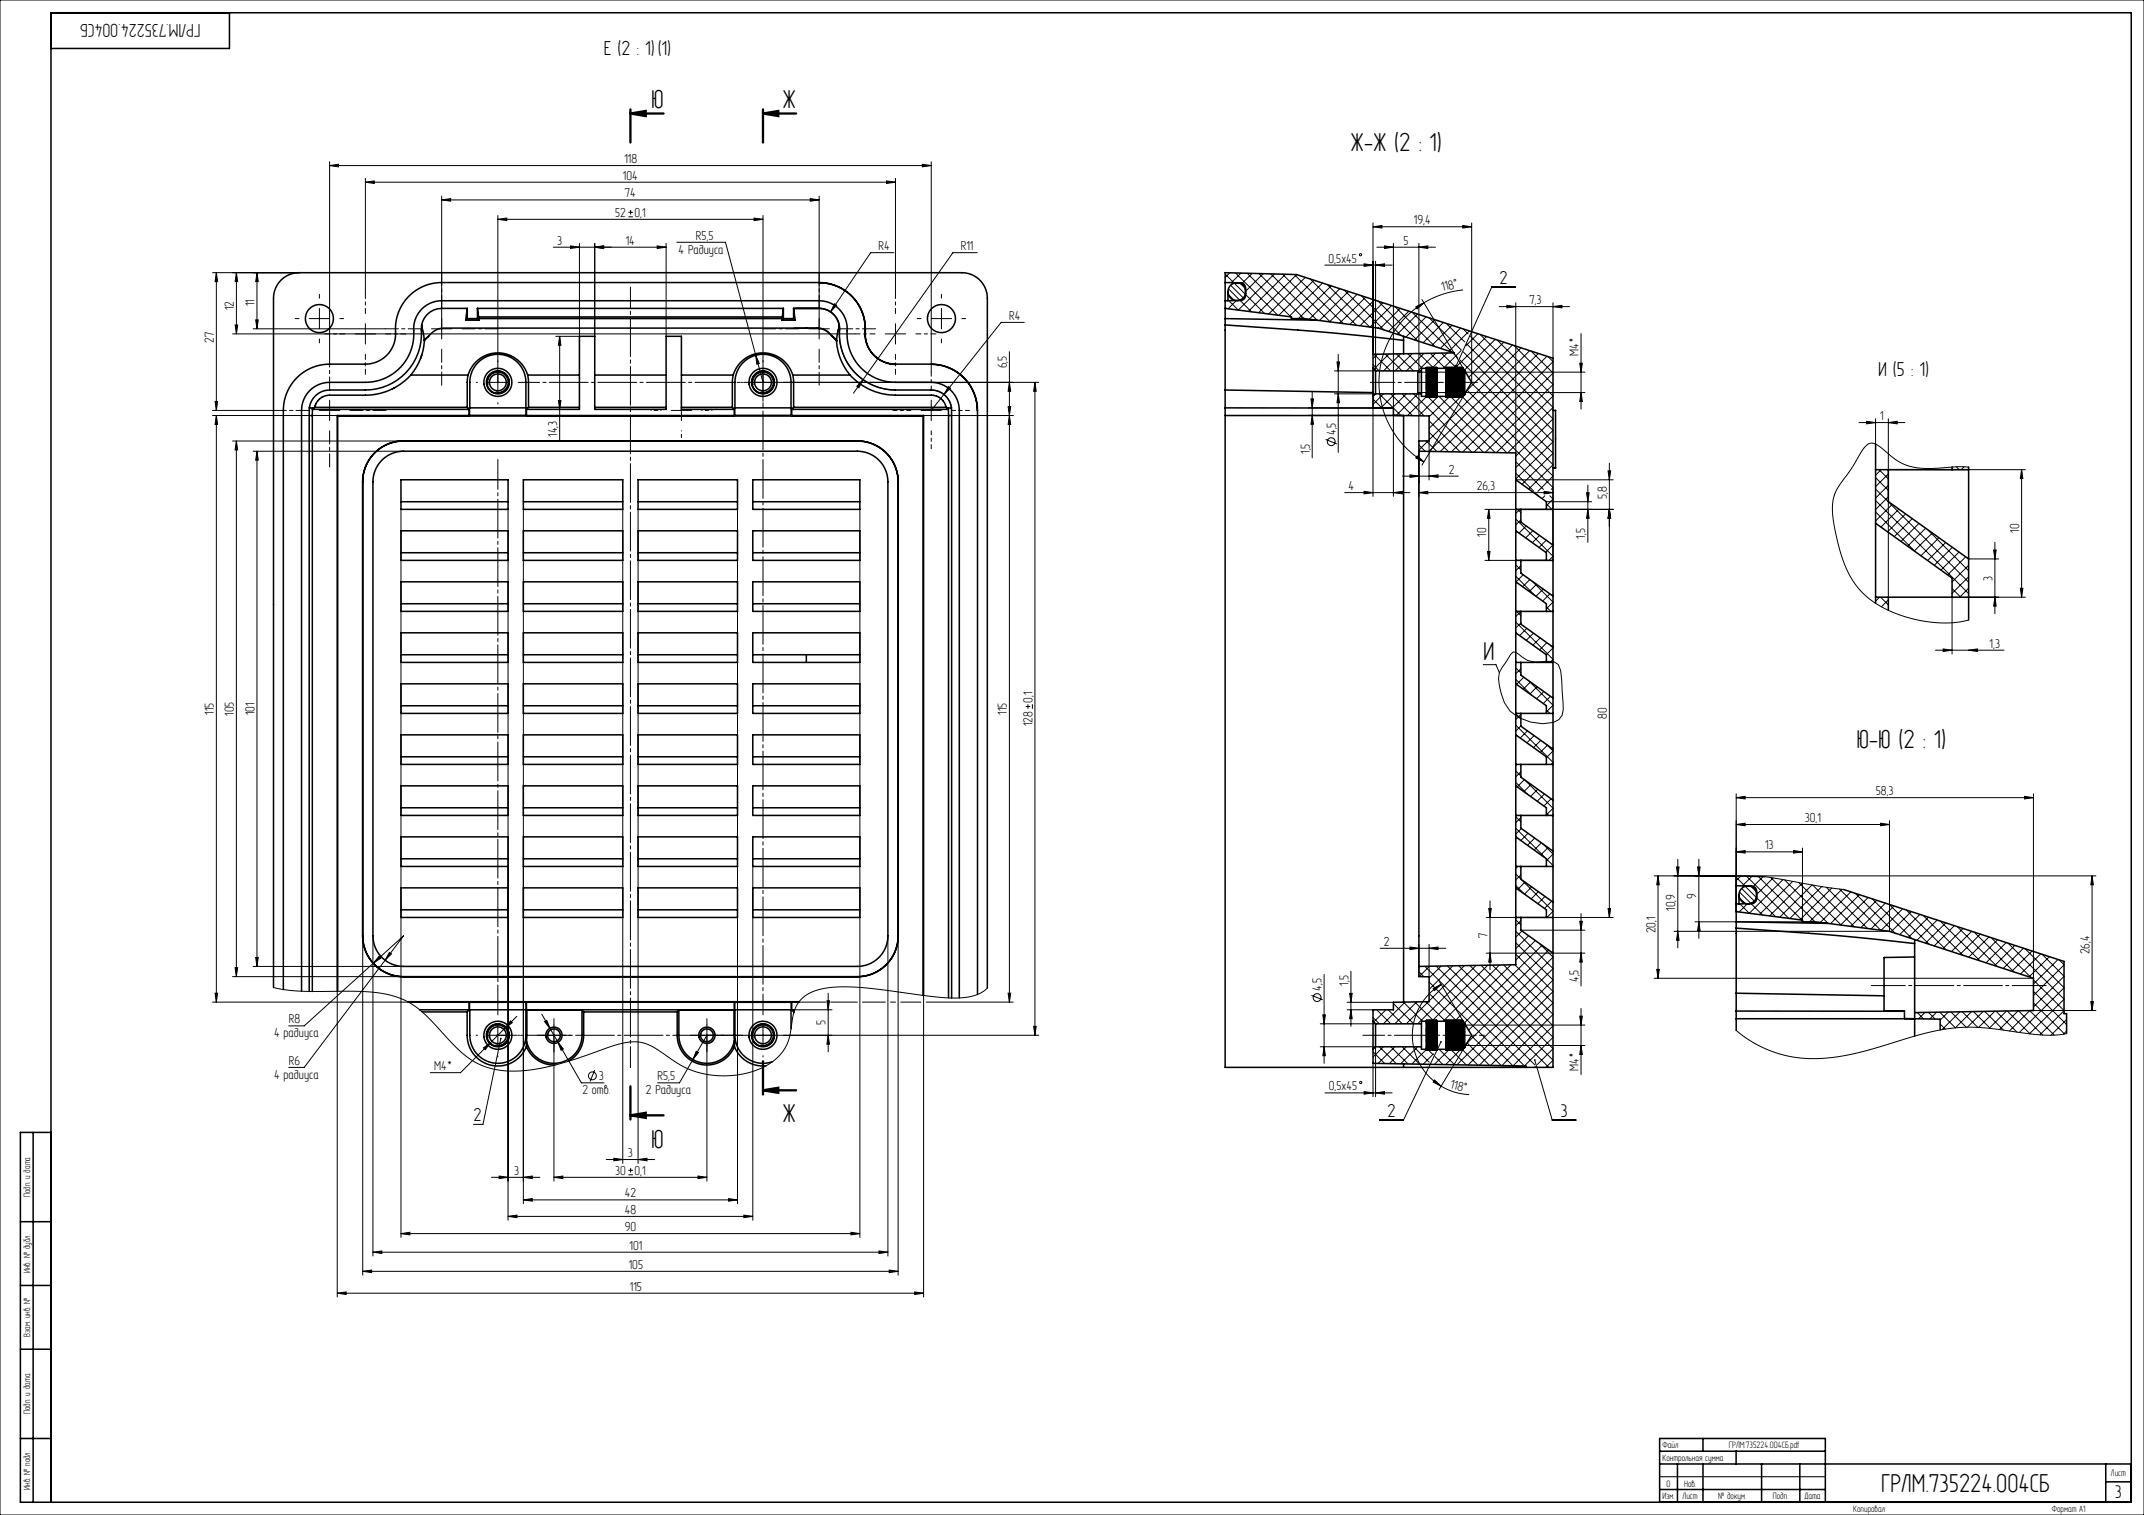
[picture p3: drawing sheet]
<svg xmlns="http://www.w3.org/2000/svg" width="841mm" height="594mm" viewBox="0 0 841 594" stroke-linecap="round" stroke-linejoin="round" font-family="sans-serif">
<defs><g id="words">
<g font-size="11">
<text x="255.4" y="42.5">Ю</text>
<text x="307" y="42.5">Ж</text>
<text x="529.8" y="59.1">Ж-Ж (2 : 1)</text>
<text x="581.8" y="258.7">И</text>
<text x="728.3" y="293.1">Ю-Ю (2 : 1)</text>
<text x="307" y="440.1">Ж</text>
<text x="255.4" y="449.9">Ю</text>
<text x="737.9" y="585">ГРЛМ.735224.004СБ</text>
</g>
<g font-size="8.6">
<text x="236.9" y="21.7">Е (2 : 1)(1)</text>
<text x="736.7" y="147.6">И (5 : 1)</text>
</g>
<g font-size="7.8">
<text x="78.6" y="9.5" transform="rotate(-180 78.6 9.5)">ГРЛМ.735224.004СБ</text>
<text x="588.2" y="111.3">2</text>
<text x="544.3" y="438">2</text>
<text x="612.1" y="438">3</text>
<text x="185.7" y="439.4">2</text>
<text x="829.6" y="587.5">3</text>
</g>
<g font-size="5.5">
<text x="244.9" y="63.9">118</text>
<text x="244.4" y="70.4">104</text>
<text x="245.1" y="77.4">74</text>
<text x="241.3" y="85">52</text>
<text x="248.9" y="85">0,1</text>
<text x="554.6" y="87.9">19,4</text>
<text x="218.5" y="95.9">3</text>
<text x="245.5" y="95.9">14</text>
<text x="273" y="94">R5,5</text>
<text x="550.6" y="95.9">5</text>
<text x="266.1" y="99.5">4 Радиуса</text>
<text x="344.7" y="98.1">R4</text>
<text x="376.9" y="98.1">R11</text>
<text x="521.2" y="102.9">0,5х45</text>
<text x="565.8" y="114.2" transform="rotate(-13 565.8 114.2)">118°</text>
<text x="599.9" y="119.2">7,3</text>
<text x="91.7" y="121.7" transform="rotate(-90 91.7 121.7)">12</text>
<text x="99.8" y="120" transform="rotate(-90 99.8 120)">11</text>
<text x="395.8" y="125.4">R4</text>
<text x="83.9" y="134.3" transform="rotate(-90 83.9 134.3)">27</text>
<text x="619.2" y="139.5" transform="rotate(-90 619.2 139.5)">M4*</text>
<text x="394.9" y="144.4" transform="rotate(-90 394.9 144.4)">6,5</text>
<text x="737.5" y="164.7">1</text>
<text x="218.5" y="171.3" transform="rotate(-90 218.5 171.3)">14,3</text>
<text x="523.9" y="170.6" transform="rotate(-90 523.9 170.6)">4,5</text>
<text x="513.7" y="178" transform="rotate(-90 513.7 178)">1,5</text>
<text x="568.3" y="185.7">2</text>
<text x="529" y="192.1">4</text>
<text x="579.3" y="192.1">26,3</text>
<text x="630.3" y="195.6" transform="rotate(-90 630.3 195.6)">5,8</text>
<text x="792" y="208.8" transform="rotate(-90 792 208.8)">10</text>
<text x="583" y="210.5" transform="rotate(-90 583 210.5)">10</text>
<text x="621.8" y="211.1" transform="rotate(-90 621.8 211.1)">1,5</text>
<text x="781.5" y="227.6" transform="rotate(-90 781.5 227.6)">3</text>
<text x="780.5" y="253.9">1,3</text>
<text x="405" y="275.5" transform="rotate(-90 405 275.5)">0,1</text>
<text x="83.9" y="280.3" transform="rotate(-90 83.9 280.3)">115</text>
<text x="91.7" y="280.7" transform="rotate(-90 91.7 280.7)">105</text>
<text x="99.8" y="280.4" transform="rotate(-90 99.8 280.4)">101</text>
<text x="394.9" y="280.3" transform="rotate(-90 394.9 280.3)">115</text>
<text x="630.3" y="282" transform="rotate(-90 630.3 282)">80</text>
<text x="405" y="284.7" transform="rotate(-90 405 284.7)">128</text>
<text x="735.8" y="311.7">58,3</text>
<text x="707.9" y="322.3">30,1</text>
<text x="692.3" y="333">13</text>
<text x="665.4" y="352.5" transform="rotate(-90 665.4 352.5)">9</text>
<text x="657.1" y="357.1" transform="rotate(-90 657.1 357.1)">10,9</text>
<text x="649.4" y="366" transform="rotate(-90 649.4 366)">20,1</text>
<text x="542.8" y="370.8">2</text>
<text x="583.5" y="367.7" transform="rotate(-90 583.5 367.7)">7</text>
<text x="819.6" y="374.2" transform="rotate(-90 819.6 374.2)">26,4</text>
<text x="518.4" y="388.6" transform="rotate(-90 518.4 388.6)">4,5</text>
<text x="528.9" y="386.4" transform="rotate(-90 528.9 386.4)">1,5</text>
<text x="619.2" y="385.1" transform="rotate(-90 619.2 385.1)">4,5</text>
<text x="113.3" y="401.2">R8</text>
<text x="323.9" y="401.9" transform="rotate(-90 323.9 401.9)">5</text>
<text x="107.5" y="406.7">4 радиуса</text>
<text x="113.3" y="417.5">R6</text>
<text x="170.3" y="419.6">M4*</text>
<text x="619.2" y="419.8" transform="rotate(-90 619.2 419.8)">M4*</text>
<text x="107.5" y="423">4 радиуса</text>
<text x="234.9" y="423.6">3</text>
<text x="257.9" y="423.6">R5,5</text>
<text x="228.5" y="429.1">2 отв.</text>
<text x="253.3" y="429.1">2 Радиуса</text>
<text x="521.3" y="427.5">0,5х45</text>
<text x="568.7" y="426.7" transform="rotate(14 568.7 426.7)">118°</text>
<text x="246.3" y="453.6">3</text>
<text x="201.7" y="460.6">3</text>
<text x="241.3" y="460.6">30</text>
<text x="248.9" y="460.6">0,1</text>
<text x="245" y="469.5">42</text>
<text x="245" y="475.9">48</text>
<text x="245" y="482.7">90</text>
<text x="247" y="490">101</text>
<text x="246.6" y="497.5">105</text>
<text x="247.1" y="506">115</text>
</g>
<g font-size="3.9">
<text x="11.9" y="469.4" transform="rotate(-90 11.9 469.4)">Подп. и дата</text>
<text x="11.9" y="499.1" transform="rotate(-90 11.9 499.1)">Инв. № дубл.</text>
<text x="11.9" y="524.2" transform="rotate(-90 11.9 524.2)">Взам. инв. №</text>
<text x="11.9" y="554.4" transform="rotate(-90 11.9 554.4)">Подп. и дата</text>
<text x="652.1" y="567.9">Файл</text>
<text x="678.2" y="567.9">ГРЛМ.735224.004СБ.pdf</text>
<text x="652.1" y="572.9">Контрольная сумма</text>
<text x="828" y="578.9">Лист</text>
<text x="11.9" y="584.1" transform="rotate(-90 11.9 584.1)">Инв. № подл.</text>
<text x="652.1" y="587.9">Изм.</text>
<text x="653.7" y="582.9">0</text>
<text x="660" y="587.9">Лист</text>
<text x="660.6" y="582.9">Нов.</text>
<text x="674" y="587.9">№ докум.</text>
<text x="695.4" y="587.9">Подп.</text>
<text x="707.9" y="587.9">Дата</text>
<text x="727" y="593">Копировал</text>
<text x="804.8" y="592.9">Формат A1</text>
</g>
</g></defs>
<g fill="none" stroke="#000" stroke-width=".39">
<path d="M0 0h841v594h-841zM129.3 64.9l3.5-.5v1zM129.3 63.4v75.4M129.3 64.9h236M143.3 71.4l3.5-.5v1zM143.3 69.9v45.2M143.3 71.4h208M173.3 78.4l3.5-.5v1zM173.3 76.9v56M173.3 78.4h148M317.8 77.9l3.5 .5-3.5 .5zM321.3 76.9v56"/>
<path d="M347.8 70.9l3.5 .5-3.5 .5zM351.3 69.9v45.2M361.8 64.4l3.5 .5-3.5 .5zM365.3 63.4v82.5M195.3 86l3.5-.5v1zM195.3 84.5v69.4M195.3 86h104M223.8 96.4l3.5 .5-3.5 .5zM227.3 95.4v36.5h-9.3M233.3 96.9l3.5-.5v1zM233.3 95.4v36.5M246.5 85h1.8"/>
<path d="M246.5 83.2h1.8M247.4 82.4v1.7M257.8 96.4l3.5 .5-3.5 .5zM261.3 95.4v36.5M261.3 96.9h-44.3M265.5 95h19.1l14.7 54.9M295.8 85.5l3.5 .5-3.5 .5zM299.3 84.5v69.4M350.6 99.1h-9.1l-15.7 23.2M383.4 99.1h-9.6l-35.3 49.8M538.6 88.9l3.5-.5v1zM538.6 87.4v51.5"/>
<path d="M538.6 88.9h38.7M540.1 96.9h23M543.1 96.4l3.5 .5-3.5 .5zM546.6 95.4v64.5M556.6 96.9l3.5-.5v1zM556.6 95.4v77.5M573.8 88.4l3.5 .5-3.5 .5zM577.3 87.4v62.5M83.4 106.9h33.9M84.9 106.9l.5 3.5h-1zM84.9 106.9v54M92.7 106.9l.5 3.5h-1z"/>
<path d="M92.7 106.9v24M100.8 106.9l.5 3.5h-1zM100.8 106.9v22M327.3 119.1l.9 .6-2.4 2.6zM480.6 107.4l3.4 3.4M481.9 115.5l2.2 2.2M481.9 113.2l4.4 4.5M482.4 107l-1.8 1.8M482.7 111.8l5 5M484.1 111l11.9 11.9M484.6 107l16.6 16.6M485 117.8l-3.3 3.3"/>
<path d="M486.4 117.8l4.5 4.4M486.5 111.1l1.9 2M486.8 107.1l-3.8 3.7M489.2 107.1l17.1 17.1M491.1 107.2l-3.8 3.8M493.9 107.3l17.6 17.6M495.5 107.3l-6.9 6.9M498.5 107.4l18.1 18.2M499.9 107.4l-14.2 14.2-3.7-3.7M503.1 107.5l18.7 18.7M504.3 107.5l-14.6 14.6M507.7 107.6l19.2 19.3"/>
<path d="M508.6 107.7l-14.9 14.9M512 108.8l-14.3 14.3M514 109.4l18.1 18.1M515.4 109.9l-13.8 13.7M518.8 111l-13.2 13.1M519.7 103.9h26.4M520.6 111.6l16.6 16.6M522.2 112.1l-12.9 12.8M525.5 113.2l-11.9 12M527.3 113.8l15.6 15.6M528.9 114.3l-11.3 11.4M532.3 115.4l-10.8 10.8"/>
<path d="M534 115.9l15.6 15.6M535.1 103.4l3.5 .5-3.5 .5zM535.7 116.5l-10.2 10.2M539.1 117.6l-9.6 9.6M539.6 103.9l3.5-.5v1zM539.6 102.4v43h-16.2M540.6 118.1l15.6 15.6M542.5 118.7l-9 9M545.9 119.8l-8.5 8.4M557.8 117.5l16.8 27.9M558.5 118.7a36.4 36.4 0 0 0 0 62.4M573.9 113.7a36.4 36.4 0 0 0-15.4 5"/>
<path d="M591.1 119.7l3.5 .5-3.5 .5zM594.4 112.5h-9.2l-15.4 34.1M594.6 118.7v58.9M609.2 118.7v21.8M91.2 130.9h244.2M92.2 127.4h1l-.5 3.5zM99.3 128.9h51.8M100.3 125.4h1l-.5 3.5zM121.3 124.9h8M125.3 120.9v8M143.3 126.9v8M169.3 128.9h8"/>
<path d="M219.5 131.9v40.9M219.5 131.9l.5 3.5h-1zM296.4 139.3l1.4 3.2-.9 .3zM317.3 128.9h8M329.3 128.9a22 22 0 0 0 22 24M347.3 130.9h8M351.3 126.9v8M365.3 124.9h8M369.3 120.9v8M395.9 137.9v255M401.8 126.4h-9.1l-27.4 34.5M506.6 124.5l.4 .4"/>
<path d="M524.9 138.9v38.5M539 138.9l6.5 6.5M540.3 138.9l-1.7 1.7M543.4 138.8l6.6 6.6M544.8 138.8l-5.9 5.9M547.3 120.3l15.6 15.6M547.8 138.8l6.7 6.6M549.2 120.9l-7.9 7.9M549.4 138.7l-6.7 6.7M552.2 138.7l5.8 5.7M552.6 122l-7.9 8M553.9 122.4l15.7 15.7"/>
<path d="M554 138.6l-6.8 6.8M555.4 120.3l3.1-1.6-2.6 2.4zM556 123.1l-7.9 8M556.6 138.6l5.5 5.5M558.5 138.6l-6.8 6.8M559.4 124.2l-7.9 8M560.6 124.6l12.6 12.6M561 138.5l5.9 5.9M562.8 125.3l-7.9 8M563.1 138.5l-6.9 6.9M565.5 138.4l5 5.1M566.2 126.4l-8 8"/>
<path d="M567.3 126.8l7.2 7.3M567.7 138.4l-5.7 5.7M569.6 127.5l-8 8M569.9 138.4l2 2M572.9 128.6l-7.9 8M573.1 137.5l-6.9 6.9M573.9 129l2 1.9M574 138l35.2 35.2M575.3 134.8l33.9 33.9M576.3 129.7l-7.9 8M576.6 131.7l32.6 32.5M579.7 130.9l-4.7 4.7"/>
<path d="M580.6 131.1l28.6 28.7-17.8 17.7M583.1 132l-11.4 11.4M586.5 133.1l-12 11.9M587.3 133.3l21.9 22-22.2 22.1M588.1 120.2h27.6M589.9 134.2l-13.8 13.7M593.3 135.3l-18 18M593.9 135.5l15.3 15.2M596.7 136.4l-36.1 36.1M600 137.5l-39.5 39.5M600.6 137.7l8.6 8.5M603.4 138.6l-38.5 38.5"/>
<path d="M606.8 139.7l-37.4 37.4M607.2 139.8l2 2-35.4 35.4M609.2 120.2l3.5-.5v1zM620.2 130.8v29.6M84.4 157.4h1l-.5 3.5zM129.3 156.9v8M191.3 149.9h8M191.4 151a4 4 0 0 1 3.5-5.1 4 4 0 0 1 4.4 4.4 4 4 0 0 1-5 3.5M219 157h1l-.5 3.5zM267.3 156.9v8M295.3 149.9h112.2M295.4 151a4 4 0 0 1 3.5-5.1 4 4 0 0 1 4.4 4.4 4 4 0 0 1-5 3.5"/>
<path d="M338.5 148.9l-1.6 3.1-.8-.6zM338.5 148.9l-3.7 5.3M365.3 156.9v8M365.3 152.9a8 8 0 0 1 7.9 7M372.1 151.6l.7 .6-2.5 2.5zM395.4 159.4h1l-.5 3.5zM395.9 149.9l.5 3.5h-1zM406 149.9v256M406 149.9l.5 3.5h-1zM513.2 159.9h33.4M514.2 156.4h1l-.5 3.5zM514.7 153.4v26.1"/>
<path d="M523.4 154.4h16.2M524.4 141.9h1l-.5 3.5zM524.9 154.4l.5 3.5h-1zM538.6 143l2.4 2.4M538.6 156.5l3.4 3.4M538.6 144.4v50.2M541 154.4l5.5 5.5M542.7 154.4l-4.1 4.1M545.5 154.4l8.6 8.6M546.6 160l2.9 2.9M547.2 154.4l-5.5 5.5M550 154.4l8.6 8.7"/>
<path d="M551.7 154.4l-5.5 5.5M554.5 154.4l22.8 22.9M556.2 154.4l-8.5 8.5M557.6 145.9v8M559.6 155.5l-7.5 7.4M560.3 155.7l21.6 21.7M564.1 155.4l-7.6 7.6M564.5 155.4l22 22M568.3 155.7l-7.7 7.8M569.3 155.7l21.8 21.8M570.8 143.2l.9 .4-1.9 3zM572.6 141.1l36.6 36.6-12.2 12.2"/>
<path d="M572.8 155.7l-12.2 12.3M573.7 155.6l35.5 35.5M574.6 154.4l-16.8 28M575.5 152.9l33.7 33.8M577.1 150.1l32.1 32.1-9.6 9.6M609.2 150.8l-26.6 26.6M609.2 146.3l-31 31M619.7 142.4h1l-.5 3.5zM620.2 153.9l.5 3.5h-1zM621.7 145.9h-65.7v8h65.7M83.4 162.9h123.1M83.4 160.9h23.7"/>
<path d="M84.9 162.9v230M84.9 162.9l.5 3.5h-1zM91.2 172.9h67.1M92.7 172.9l.5 3.5h-1zM92.7 172.9v210M99.3 176.9h59M100.8 176.9l.5 3.5h-1zM100.8 176.9v202M125.3 160.9h8M263.3 160.9h8M361.3 160.9h8M395.9 162.9l.5 3.5h-1z"/>
<path d="M397.4 162.9h-35.1M513.2 162.8h33.4v31.8M514.7 162.8l.5 3.5h-1zM520 172.3l4.4 1.8M555.9 178.7l2.6 2.4-3.1-1.5zM556.6 176.9v17.7M556.6 174.5l2.5 2.5M559.5 172.9l4.1 4.1M560.2 172.9l-3.6 3.6M560.6 172.8v15.4M560.6 165l12.2 12.2M560.6 169.5l7.6 7.6"/>
<path d="M609.2 173.2l-14.6 14.6M609.2 168.8l-14.6 14.6M609.2 164.3l-14.6 14.6M729.2 165.7h18M732.2 165.2l3.5 .5-3.5 .5zM735.7 164.2v9.9M740.7 165.7l3.5-.5v1zM740.7 164.2v69.9M157.3 199.7v285.5M199.3 199.7v278.7M205.3 199.7v272.3M244.3 199.7v256.4"/>
<path d="M250.3 199.7v256.4M289.3 188.1v283.9M337.3 199.7v285.5M527.5 193.1h25.6M535.1 192.6l3.5 .5-3.5 .5zM546.6 193.1l3.5-.5v1zM550.1 186.7h21.9M553.1 186.2l3.5 .5-3.5 .5zM556.6 193.1l3.5-.5v1zM556.6 193.1h52.6M560.6 186.7l3.5-.5v1zM582.5 199.7h50.3"/>
<path d="M584 199.7v20M584 199.7l.5 3.5h-1zM594.6 181l10.8 10.9M594.6 185.5l7.1 7.1M594.6 188.1h38.2M595.3 199.7l1.3 1.3M596.2 199.7l-1.6 1.6M602.7 193.6l1 1.1M605.7 192.6l3.5 .5-3.5 .5zM606 194.4l-1.1 1.1M606.6 196.7h17.7M606.6 197.5l2.2 2.2"/>
<path d="M607.9 194.4l1.3 1.2M609.2 195.7l-2.6 2.6M609.2 191.2l-.7 .7M609.2 186.7l-6 5.9M609.2 191.6v28.1M622.3 193.2h1l-.5 3.5zM622.8 190.2v22.4M622.8 199.7l.5 3.5h-1zM630.8 184.6h1l-.5 3.5zM631.3 199.7l.5 3.5h-1zM631.3 181.6v178.1M735.7 196.2l36.5 36.5"/>
<path d="M735.7 191.8l36.5 36.5M735.7 187.3l5 5M737.1 184.1l3.6 3.7M737.9 184.1l-2.2 2.2M740.7 185.8l-5 5M740.7 190.3l-5 5M740.7 194.8l-5 5M740.7 184.1h53.8M742.2 197.7l-6.5 6.6M744.9 199.6l-7.1 7.1M765.9 183.1l-.2 .2M767.4 183l1.1 1.1"/>
<path d="M770.5 183l-1.2 1.1M772 183.1l.2 .3M772.2 183.2l-4-.2-12 .7-6.3-.7-3-.9-2.5-1.3-8.3-6.5-1.4-.5h-1.2l-1.3 .8-1.4 1.6-4.4 7.3-5.7 8.1-1.5 3.6-.4 4.3 .3 4.4 1.1 5.8 1.7 6.7 1.7 5.1 1.9 4 2 3.3 2.5 3 2.8 2.6 4 2.8 4.4 2.3 5.3 2 5.4 1.5 5.7 1 5.4 .3 4.9-.3 4.3-.9M793 184.1l.5 3.5h-1zM793 184.1v50M582.5 219.7h24.1M583.5 216.2h1l-.5 3.5zM594.6 208l.5 .5M594.6 203.5l14.6 14.6-1.6 1.6M596.6 203.8l-2 2M598.7 206.2l-2.9 2.8M601.3 208.1l-2.8 2.8"/>
<path d="M603.9 209.9l-2.8 2.9M606.5 211.8l-2.8 2.8M609.1 213.7l-2.8 2.8M735.7 200.7l15.6 15.6M747.5 201.5l-7.1 7M750.1 203.4l-7.1 7M752.7 205.2l-7 7.1M755.3 207.1l-7 7.1M756.1 207.6l16.1 16.2M758 209l-7.1 7M760.6 210.8l-7.1 7.1M763.2 212.7l-7.1 7.1"/>
<path d="M765.8 214.6l-7.1 7.1M768.4 216.5l-7 7M771.1 218.3l-7.1 7.1M771.8 218.8l.4 .5M772.2 219.1h11.8M782 215.6h1l-.5 3.5zM782.5 212.6v28M594.6 225.9l7.7 7.7M594.6 221.4l2 2M594.9 239.7l1.7 1.7M596.6 221.8l-2 2M596.6 239.7l-2 2"/>
<path d="M597.5 225.4l-2.8 2.8M600.1 227.2l-2.8 2.8M601 227.9l8.2 8.1M602.7 229.1l-2.8 2.8M605.3 231l-2.8 2.8M606.6 237.9l1.8 1.8M607.9 232.8l-2.8 2.9M609.2 236.1l-2.6 2.6M737.3 234.1l-1.6 1.6M737.7 234.1l3 3.1M740.7 235.2l-2.7 2.7M765.7 234.1v22.3"/>
<path d="M765.7 230.7l3.4 3.4M772.2 234.1h22.3M772.2 221.7l-6.5 6.5M772.2 226.1l-6.5 6.5M772.2 230.6l-3.5 3.5M782.5 234.1l.5 3.5h-1zM792.5 230.6h1l-.5 3.5zM592.6 256.5l.9-.9 1.1 .1 1.1 .8a9.1 9.1 0 0 0 7.8 3l5.9-.1 1.9 1.1 .9 2.4 1 15.2-.4 2.4-1.3 1.7-2.1 1a19.3 19.3 0 0 1-17-4.4 23.8 23.8 0 0 1-4.6-12.6l.3-2.6zM594.6 243.9l14.6 14.6M596.6 244.2l-2 2M598.9 246.4l-2.8 2.8M601.5 248.2l-2.8 2.9"/>
<path d="M604.1 250.1l-2.8 2.8M606.8 252l-2.9 2.8M608.1 253l1.1 1M609.2 254.1l-2.7 2.6M609.2 258.6l-1.2 1.1M759.2 254.9h26.9M762.2 254.4l3.5 .5-3.5 .5zM772.2 254.9l3.5-.5v1zM402.3 277h1.8M403.2 276.1v1.8M405 276.1v1.8M581.8 260.6h5l1.3 3.1"/>
<path d="M594.6 279.8l2 2M594.6 266.4l6.2 6.2M594.6 261.9l2 2M596.6 262.2l-2 2M597.7 265.5l-2.8 2.8M599.6 266.9l9.6 9.6M600.3 267.4l-2.8 2.8M602.9 269.3l-2.8 2.8M605.6 271.1l-2.9 2.9M606.6 278.4l1.3 1.3M608.2 273l-2.8 2.8M609.2 276.5l-2.6 2.6"/>
<path d="M594.6 284.3l14.6 14.6M595 299.7l-.4 .4M596.5 299.7l.1 .1M596.6 280.1l-2 2M596.6 284.6l-2 2M599.1 286.5l-2.8 2.9M601.8 288.4l-2.9 2.8M604.4 290.3l-2.8 2.8M606.7 292l2.5 2.4M607 292.2l-2.8 2.8M609.2 294.5l-2.6 2.6M609.2 299l-.8 .7"/>
<path d="M594.6 306.8l4.8 4.7M594.6 302.3l2 2M596.6 302.6l-2 2M598 305.7l-2.9 2.8M598.1 305.8l11.1 11.1M600.6 307.6l-2.9 2.8M603.2 309.4l-2.8 2.9M605.8 311.3l-2.8 2.8M606.6 318.8l.9 .9M608.4 313.2l-2.8 2.8M609.2 316.9l-2.6 2.6M681 312.7l3.5-.5v1z"/>
<path d="M681 311.2v46.2M681 312.7h116.6M794.1 312.2l3.5 .5-3.5 .5zM797.6 311.2v72.4h-148.7M295.3 339.7v138.7M594.6 324.7l14.6 14.6M594.6 320.2l2 2M595.4 339.7l-.8 .8M596.1 339.7l.5 .5M596.6 320.5l-2 2M596.8 324.8l-2.2 2.2M599.4 326.7l-2.8 2.8"/>
<path d="M602 328.6l-2.8 2.8M604.6 330.5l-2.8 2.8M605.3 330.9l3.9 3.9M607.2 332.3l-2.8 2.9M609.2 339.4l-.4 .3M609.2 334.9l-2.6 2.6M657.6 339.9h1l-.5 3.5zM658.1 336.9v34.8M665.9 339.9h1l-.5 3.5zM666.4 336.9v31M681 334l3.5-.5v1zM681 323.3l3.5-.5v1z"/>
<path d="M681 334h26M681 323.3h60.2M703.5 333.5l3.5 .5-3.5 .5zM707 332.5v28.3M737.7 322.8l3.5 .5-3.5 .5zM741.2 321.8v43.4h-84.6M583 359.7h23.6M584 356.2h1l-.5 3.5zM584.5 353.2v27M594.6 347.2l3.3 3.3M594.6 342.7l2 2M596.6 343l-2 2"/>
<path d="M596.7 344.8l12.5 12.5M598.2 345.9l-2.8 2.8M600.8 347.7l-2.8 2.9M603.4 349.6l-2.8 2.8M606 351.5l-2.8 2.8M606.6 359.2l.5 .5M608.7 353.4l-2.9 2.8M609.2 357.3l-2.4 2.4M609.2 359.7h23.6M620.2 358.2v28.4M630.8 356.2h1l-.5 3.5zM648.9 343.4h173.2"/>
<path d="M650.4 343.4v40.2M650.4 343.4l.5 3.5h-1zM681 344l3.4 3.3M682.3 352l2.2 2.2M682.3 349.7l4.5 4.5M682.8 343.5l-1.8 1.8M683.2 348.4l4.9 4.9M684.6 347.5l11.9 11.9M685.1 343.5l16.5 16.6M685.4 354.3l-3.2 3.3M686.9 354.3l4.4 4.4M686.9 347.6l2 2"/>
<path d="M687.2 343.6l-3.7 3.7M689.7 343.6l17.1 17.1M691.6 343.7l-3.8 3.8M692.3 343.7l21.8 3.8 9 1.3M694.6 344.1l17.3 17.3M695.6 344.2l-6.6 6.5M699.4 344.9l-13.2 13.2-3.7-3.7M700 345l17.1 17.1M703.2 345.6l-13 13M705.5 346l16.7 16.7M707 346.3l-12.9 12.8M710.8 347l-12.7 12.6"/>
<path d="M711 347l16.4 16.4M714.6 347.6l-12.5 12.5M716.4 347.9l16.2 16.1M718.5 348.2l-12.4 12.4M721.6 348.6l16.1 16.1M722.5 348.7l-12.7 12.7M726 349.7l-12 12M727.7 350.3l15.7 15.6M729.4 350.8l-11.4 11.4M732.8 351.9l-10.8 10.8M734.4 352.4l15.6 15.6M736.2 353l-10.2 10.2"/>
<path d="M739.6 354.1l-9.7 9.6M741.1 354.6l15.6 15.6M742.9 355.2l-9 9M746.3 356.3l-8.4 8.4M747.7 356.8l15.6 15.6M749.7 357.4l-7.9 8M753.1 358.5l-7.9 8M754.4 359l15.6 15.6M756.5 359.6l-8 8M820.6 343.4v52.8M820.6 343.4l.5 3.5h-1zM92.2 379.4h1l-.5 3.5z"/>
<path d="M99.3 378.9h59M100.3 375.4h1l-.5 3.5zM142.3 366.9v133.1M146.3 366.9v125.6M146.4 377.7l-27.1 24.5h-6M148.7 374.9l.7 .8-3 2zM151.1 376.5l7.2-9.6-11.9 10.8M151.1 376.5l-31.8 42h-6M152.8 373.4l.8 .6-2.5 2.5zM348.3 366.9v125.6M352.3 366.9v133.1M541.3 371.8h25.8"/>
<path d="M553.1 371.3l3.5 .5-3.5 .5zM556.6 370.3v12.6l4.1-4.1M558.9 378.9l39.1 39.1 11.2-11.3M560.6 371.8l3.5-.5v1zM560.6 370.3v12.7M563.3 378.8l38.8 38.7M565.3 378.8l-4.7 4.7M567.8 378.7l39.7 39.8M569.9 378.7l-9.3 9.3M572.2 378.6l37 37.1-2.8 2.8M574.4 378.6l-13.8 13.9M576.6 378.6l32.6 32.6-6.2 6.1"/>
<path d="M579 378.5l-22.9 22.9M581 378.5l28.2 28.2M583 373.7h38.7M583.6 378.4l-21.7 21.7M584.5 373.7l.5 3.5h-1zM585.4 378.4l23.8 23.8M588.1 378.4l-22 22M589.8 378.3l19.4 19.4M592.7 378.3l-21.8 21.8M594.2 378.3l15 15-24.5 24.4M594.6 374.1l14.6 14.7-28.9 28.8M594.6 360.6l2 2"/>
<path d="M594.6 365.1l14.6 14.6M594.6 369.6l14.6 14.6M596.6 364.7h25.1M596.6 361l-2 2M597 365l-2.4 2.4M599.6 366.9l-5 5M602.2 368.8l-7.6 7.6M603.8 369.9l5.4 5.3M604.9 370.6l-30.4 30.4M607.5 372.5l-31.4 31.4M609.2 379.8l-37.7 37.7M609.2 375.3l-33.8 33.8"/>
<path d="M619.7 361.2h1l-.5 3.5zM620.2 373.7l.5 3.5h-1zM658.1 365.2l.5 3.5h-1zM664.9 361.4h42.1M666.4 361.4l.5 3.5h-1zM707 361l.5 .4M759.9 360.7l-8 8M761.1 361.1l15.6 15.6M763.3 361.8l-8 8M766.6 362.9l-7.9 8M767.7 363.3l15.6 15.6M770 364l-7.9 8"/>
<path d="M773.4 365.1l-7.9 8M774.4 365.5l15.6 15.6M776.8 366.3l-7.9 7.9M780.2 367.4l-8 7.9M781.1 367.6l15.6 15.7M783.6 368.5l-8 7.9M787 369.6l-8 7.9M787.7 369.8l21.9 22-13.5 13.5M790.3 370.7l-7.9 7.9M793.7 371.8l-7.9 7.9M794.4 372l15.2 15.3-17.5 17.5M797.1 372.9l-7.9 7.9"/>
<path d="M800.5 374l-7.9 7.9M801 374.2l8.6 8.6M803.9 375.1l-8 7.9M807.3 376.2l-9.7 9.6M807.7 376.3l1.9 2M809.6 378.3l-12 12M83.4 392.9h123.1M84.4 389.4h1l-.5 3.5zM91.2 382.9h67.1M107.3 387.2l4.8 .9 6 .5h20.2l7 .3 6 .9 5.2 1.4 4.7 2.3 4.3 3.2 3.9 3.7 9 9.8 4.9 4.3 5.2 3 5.8 1.8 4.1 .6h4.3l4.7-.3 5-.8 11.5-3 18.3-6.3 3.8-.8 3.3-.2 3.1 .4 3.1 1.3 10.7 6.9 4.9 2.5 6.1 1.6 6.7 .6 6.1-.5 5.8-1.4 4.9-2.2 4.1-2.9 2.5-2.9 1.8-3.3 .9-3.2 1.2-7.9 1.4-3.5 1.3-1.8 1.7-1.6 2.1-1.3 2.4-.9 3.1-.8 3.5-.5 8.7-.1 9.3 .9 21.9 2.9 8.4 .5 3.9-.3 3.4-.7 2.8-1.2 2.2-1.7M132.3 388.7v119.8M202.7 398.5l-22.1 22.1h-11.9"/>
<path d="M212.5 397.7l15.6 26.9h8.8M310.4 395.9h16M313.3 392.9h10.6M324.4 392.4h1l-.5 3.5zM324.9 389.4v23M325.9 392.9h10.4M338.3 392.9h9M349.3 392.9h2M353.3 392.9h8M362.3 390.3v118.2M363.3 392.9h34.1M395.4 389.4h1l-.5 3.5z"/>
<path d="M514.4 390.2l4.4 1.8M518.9 397.9h1l-.5 3.5zM519.4 382.1v34.8M528.4 393h18.2M528.4 395.9h10.2M529.4 389.5h1l-.5 3.5zM529.9 380.8v21.6M529.9 395.9l.5 3.5h-1zM538.6 398.9l2.5 2.5M539.2 395.9l-.6 .6M540 395.9l5.5 5.5M543.7 395.9l-4.8 4.8"/>
<path d="M544.5 395.9l5.5 5.5M546.6 393.5l7.9 7.9M550.5 392.9l7.5 7.5M551.2 392.9l-8.6 8.5M554.9 392.8l7.3 7.3M555.7 392.8l-8.6 8.6M556.6 381l1.9 1.9M559.3 392.8l7.7 7.6M560.3 392.7l-8.7 8.7M560.6 385l32.8 32.9M560.6 389.5l10.6 10.6M562.1 387.6l3.2-1.6-2.6 2.4z"/>
<path d="M564.5 384.7l10.1 16.7M565.3 386a23.3 23.3 0 0 0 0 39.9M609.2 397.7l-20.1 20.1M609.2 384.3l-33.3 33.3M619.7 398.4h1l-.5 3.5zM620.2 395.4v25.9M649.9 380.1h1l-.5 3.5zM752 397l2.5 2.5M755.1 397l-2.5 2.4M756.5 396.9l2.6 2.7M759.6 396.9l-2.6 2.6M760.9 396.8l6.1 6.2"/>
<path d="M764.2 396.8l-3.2 3.2M765.3 396.8l6 6M768.8 396.7l-7 7M769.7 396.7l6.1 6.1M773.4 396.6l-6.4 6.4M774.1 396.6l6.6 6.6M777.9 396.6l-6.2 6.1M778.5 396.5l7.4 7.4M782.5 396.5l-6.4 6.3M782.9 396.5l8.2 8.2M787.1 396.4l-6.8 6.8M787.3 396.4l9 9"/>
<path d="M791.6 396.3l-7.3 7.4M791.8 396.3l9.5 9.5M797.6 396.2h24.5M797.6 393.2l12.2 12.2M797.6 388.7l13 13M797.6 384.2l12 12M809.6 382.8l-12 12M809.6 396.3l-9.4 9.4M810.6 399.8l-6.1 6.1M820.1 392.7h1l-.5 3.5zM189.6 410.9l2.9-2.2-2.2 2.9zM191.3 405.9h8"/>
<path d="M191.4 407a4 4 0 0 1 3.5-5.1 4 4 0 0 1 4.4 4.4 4 4 0 0 1-5 3.5M195.3 401.9v8M196.4 407.2l-7 33.6h-3.7M200.2 400.3l.7 .7-2.8 2.1zM213.3 405.9h8M213.6 400.5l.9-.5 1.3 3.3zM217.3 401.9v61.2M218.8 408.5l2.2 2.8-.9 .5zM233.2 419.6l-1.7 4.4M273.1 412.2l.9 .5-2.2 2.7zM273.3 405.9h134.2M277.3 405.9l-10.8 18.7h-8.6"/>
<path d="M277.3 401.9v61.2M295.4 407a4 4 0 0 1 3.5-5.1 4 4 0 0 1 4.4 4.4 4 4 0 0 1-5 3.5M299.3 401.9v8M324.9 405.9l.5 3.5h-1zM405.5 402.4h1l-.5 3.5zM517.9 410.4h21.7v19.6M517.9 401.4h21.7M519.4 410.4l.5 3.5h-1zM538.6 416.9v13.1M538.6 412.4l4.6 4.6M538.6 416.9h.1M541.1 410.4l6.6 6.7"/>
<path d="M542.6 410.4l-4 4.1M545.6 410.4l6.7 6.8M547.1 410.4l-6.5 6.6M550.1 410.4l6.8 6.8M551.6 410.4l-6.6 6.6M554.5 410.4l6.1 6.1M556.1 410.4l-6.7 6.7M559.6 411.4l-5.8 5.8M560.3 411.7l1.8 1.8M561.4 417.2v.1M562.3 413.2l-4.1 4.1M562.9 414.3l3.1 3.1"/>
<path d="M564.5 411.4l6.1 6.1M565.2 408.5l-14.7 30.6h-9.2M568.3 411.7l-5.7 5.6M569.3 411.7l5.9 5.9M569.6 401.9h52.1M569.6 409.9h52.1M572.8 411.7l-5.7 5.7M573.7 411.6l6 6M574.6 410.4l-10.1 16.7M575.5 408.9l8.8 8.8M577.2 406.1l11.7 11.7M602 415.6l6.9 23.5h9.2"/>
<path d="M602.2 418.2l-.3 .3M609.2 402.2l-15.7 15.7M620.2 409.9l.5 3.5h-1zM681 404l6.6 4.7 7.6 3.6 7.7 2.1 8 .7 7.3-.4 8.2-1.4 8.4-2.1 20.1-6 6.1-1.4 5.8-.8 5.7-.3 5.3 .2 24 2.9h4.8l4-.6M761 401.5l2 2M788.2 404.2l8-8 9.6 9.7M810.6 404.3l-1.2 1.2M519.7 428.5h26.4M535.1 428l3.5 .5-3.5 .5zM539.6 428.5l3.5-.5v1zM562.7 423.4l2.6 2.5-3.2-1.7zM565.3 425.9a23.3 23.3 0 0 0 11 3.3"/>
<path d="M237.8 454.6h19M240.8 454.1l3.5 .5-3.5 .5zM246.5 458.9h1.8M247.4 458v1.7M250.3 454.6l3.5-.5v1zM192.8 461.6h19M195.8 461.1l3.5 .5-3.5 .5zM199.3 476.9l3.5-.5v1zM199.3 476.9h96M205.3 461.6l3.5-.5v1zM205.3 470.5l3.5-.5v1zM205.3 470.5h84"/>
<path d="M217.3 461.6l3.5-.5v1zM217.3 461.6h60M246.5 460.6h1.8M273.8 461.1l3.5 .5-3.5 .5zM285.8 470l3.5 .5-3.5 .5zM291.8 476.4l3.5 .5-3.5 .5zM142.3 498.5l3.5-.5v1zM142.3 498.5h210M146.3 491l3.5-.5v1zM146.3 491h202M157.3 483.7l3.5-.5v1zM157.3 483.7h180"/>
<path d="M333.8 483.2l3.5 .5-3.5 .5zM344.8 490.5l3.5 .5-3.5 .5zM348.8 498l3.5 .5-3.5 .5zM132.3 507l3.5-.5v1zM132.3 507h230M358.8 506.5l3.5 .5-3.5 .5zM651 579h65"/>
<circle cx="533.7" cy="99.9" r=".44"/>
<circle cx="522.2" cy="173.2" r="1.54"/>
<circle cx="516.6" cy="391.1" r="1.54"/>
<circle cx="232.4" cy="421.8" r="1.54"/>
<circle cx="533.8" cy="424.4" r=".44"/>
</g>
<path d="M247.3 44.5l6-1v2zM299.3 44.5l6-1v2zM247.3 437.3l6-1v2zM299.3 427.5l6-1v2z" fill="none" stroke="#000" stroke-width=".9" stroke-linecap="butt"/>
<path d="M320.1 128.7a7.1 7.1 0 0 1 6.2 3.1l2 2M320.6 120.9a8 8 0 0 1 8.7 8.6" fill="none" stroke="#000" stroke-width=".6" stroke-linecap="butt"/>
<path d="M247.3 418.6v-306" fill="none" stroke="#000" stroke-width=".39" stroke-dasharray="15.2 1.3 1.3 1.3" stroke-dashoffset="7"/>
<g fill="none" stroke="#000" stroke-width=".39" stroke-dasharray="15.2 1.3 1.3 1.3">
<path d="M125.3 116.9v-1.5M369.3 116.9v-1.5M117.3 124.9h-1.5M125.3 132.9v1.5M133.3 124.9h1.5M361.3 124.9h-1.5M369.3 132.9v1.5M377.3 124.9h1.5M187.3 149.9h-.5M195.3 141.9v-.5M195.3 157.9v.5M291.3 149.9h-.5"/>
<path d="M299.3 141.9v-.5M299.3 157.9v.5M307.3 149.9h.5M187.3 405.9h-.5M195.3 413.9v.5M203.3 405.9h.5M213.3 405.9h-2.5M217.3 401.9v-2.5M217.3 409.9v2.5M221.3 405.9h2.5M273.3 405.9h-2.5M277.3 401.9v-2.5"/>
<path d="M277.3 409.9v2.5M281.3 405.9h2.5M299.3 413.9v.5M307.3 405.9h.5"/>
</g>
<path d="M203.3 149.9h96.7M291.3 405.9h-96.7" fill="none" stroke="#000" stroke-width=".39" stroke-dasharray="15.2 1.3 1.3 1.3" stroke-dashoffset="6.9"/>
<path d="M299.3 397.9v-248.7" fill="none" stroke="#000" stroke-width=".39" stroke-dasharray="15.2 1.3 1.3 1.3" stroke-dashoffset="7.1"/>
<path d="M195.3 397.9v-217.7" fill="none" stroke="#000" stroke-width=".39" stroke-dasharray="15.2 1.3 1.3 1.3" stroke-dashoffset="3.5"/>
<path d="M267.3 152.9v-4M557.6 149.9v-4M259.3 160.9h-4M267.3 168.9v4M275.3 160.9h4" fill="none" stroke="#000" stroke-width=".39" stroke-dasharray="15.2 1.3 1.3 1.3" stroke-dashoffset="15.1"/>
<path d="M365.3 152.9v-7M357.3 160.9h-7M365.3 168.9v7M373.3 160.9h7" fill="none" stroke="#000" stroke-width=".39" stroke-dasharray="15.2 1.3 1.3 1.3" stroke-dashoffset="13.6"/>
<path d="M135.3 130.9h-7.8M143.3 122.9v-7.8M143.3 138.9v7.9M151.3 130.9h7.9M343.3 130.9h-7.9M351.3 122.9v-7.8M351.3 138.9v7.9M359.3 130.9h7.8" fill="none" stroke="#000" stroke-width=".39" stroke-dasharray="15.2 1.3 1.3 1.3" stroke-dashoffset="13.2"/>
<path d="M165.3 128.9h-14.2M173.3 120.9v-14.1M173.3 136.9v14.2M181.3 128.9h14.1M313.3 128.9h-14.1M321.3 120.9v-14.1M321.3 136.9v14.2M329.3 128.9h14.2M129.3 152.9v-14.1M121.3 160.9h-14.2M129.3 168.9v14.2M137.3 160.9h14.1" fill="none" stroke="#000" stroke-width=".39" stroke-dasharray="15.2 1.3 1.3 1.3" stroke-dashoffset="10.1"/>
<path d="M579.6 149.9h-42.1" fill="none" stroke="#000" stroke-width=".39" stroke-dasharray="15.2 1.3 1.3 1.3" stroke-dashoffset="5.7"/>
<path d="M574.6 405.9h-40" fill="none" stroke="#000" stroke-width=".39" stroke-dasharray="15.2 1.3 1.3 1.3" stroke-dashoffset="6.7"/>
<path d="M574.6 405.9h7.7" fill="none" stroke="#000" stroke-width=".39" stroke-dasharray="15.2 1.3 1.3 1.3" stroke-dashoffset="13.3"/>
<path d="M802.6 386.4h-68.6" fill="none" stroke="#000" stroke-width=".39" stroke-dasharray="15.2 1.3 1.3 1.3" stroke-dashoffset="1.9"/>
<path d="M247.3 44.5h13M247.3 42.9v13M299.3 44.5h13M299.3 42.9v13M299.3 416.1v13M247.3 425.9v13M247.3 437.3h13M299.3 427.5h13" fill="none" stroke="#000" stroke-width=".9"/>
<g fill="none" stroke="#000" stroke-width=".6">
<path d="M90 5v14h-70M321.3 110.9a18.2 18.2 0 0 1 18 20 11.9 11.9 0 0 0 11.9 12M321.3 110.8a18.3 18.3 0 0 1 18.1 20.5 11.9 11.9 0 0 0 11.9 11.5h14a18.1 18.1 0 0 1 18.1 18.1v229M321.3 110.8h-148a18.3 18.3 0 0 0-18.1 20.5 11.9 11.9 0 0 1-11.9 11.5h-14a18.1 18.1 0 0 0-18.2 18.1v227.1M480.6 110.8l6 .1a2 2 0 0 1 2 2v2.9a2 2 0 0 1-2 2l-6 .1M480.6 110.8v7.1M480.6 110.8v-3.9l28 .7 100.6 32.9v278h-10.6M480.6 117.9v7M481.7 114.4v3.5M488.6 113.5a3.5 3.5 0 0 0-5.4-2 3.5 3.5 0 0 0 0 5.7 3.5 3.5 0 0 0 5.4-2M165.4 127.4l-.1 .4a22.5 22.5 0 0 1-17.5 24.7l-4.5 .4h-14a8 8 0 0 0-7.9 7M165.4 127.4l1 6"/>
<path d="M166.4 133.4l.1 .1M166.5 133.5l-.6 4.1-.8 2.6a23.3 23.3 0 0 1-4 6.9M168.1 131.9l-1.6 1.6M168.1 131.9l-1.7 1.5M168.1 131.9a7.4 7.4 0 0 1 6-3.3h144a8.4 8.4 0 0 1 8.4 3.3M182.7 125.5h5.2M183.3 120.9h-10a8 8 0 0 0-7.9 6.5M183.3 120.9l-.6 4.6M183.3 124.9h4M183.3 120.9v4M183.3 124.9l-.6 .6M187.3 120.9h120"/>
<path d="M187.3 120.9v4M187.3 120.9l.4 3.4M187.3 124.9l.6 .6M187.7 124.3h119.1M187.7 124.3v.6h119.1v-.6M187.8 124.9l.1 .6M306.7 125.5h5.2M306.7 124.9v.6M307.3 124.9h4M307.3 120.9v4M307.3 120.9l-.5 3.4M307.3 124.9l-.6 .6"/>
<path d="M311.3 120.9h10a8 8 0 0 1 7.9 6.5M311.3 120.9l.6 4.6M311.3 120.9v4M311.3 124.9l.6 .6M316.1 128.6l5 .1M316.5 128.6l-5 .1M326.5 131.9l1.7 1.5M326.5 131.9l1.6 1.6M326.6 132l1.7 1.8M328.1 133.5a23.2 23.2 0 0 0 5.3 13.6M328.2 133.4l-.1 .1M329.2 127.4v.4a22.5 22.5 0 0 0 17.6 24.7l4.5 .4h14a8 8 0 0 1 7.9 7"/>
<path d="M329.2 127.4l-1 6M480.6 127.4a1221.7 1221.7 0 0 1 70 6M480.6 124.9v2.5M480.6 120.9l26 3.4v.6l4-.1 30.1 3.8 29.8 9.8-31.9 .5v5.5M480.6 127.4v25.5M480.6 124.9l36 .6M550.6 131.9v6.8M121.4 159.9l1.6 .1M121.4 159.9l-.1 3M123.4 159.7l-.4 .3M123.4 159.7h59.9M161.1 147.1a24.2 24.2 0 0 1-7.1 5.4l-.3 .1a24.1 24.1 0 0 1-10.4 2.4h-14a6 6 0 0 0-5.9 4.7"/>
<path d="M161.1 147.1h22.5M183.3 159.7l.8 .8M183.6 147.1l-.3 2.5v10.1M183.6 147.1a12.2 12.2 0 0 1 11.7-8.7 12.2 12.2 0 0 1 11.7 8.7M184.3 159.9v-10a11 11 0 0 1 11-11 11 11 0 0 1 11 11v10M207 147.1l.3 2.5v10.1M207 147.1h20.3M207.3 159.7l-.8 .8M207.3 159.7h20M233.3 147.1h28M233.3 159.7h28M267.3 147.1h20.3"/>
<path d="M267.3 159.7h20M287.3 159.7l.8 .8h-20.8v-28.6h-6v28.6h-28v-28.6h-6v28.6h-20.8M287.6 147.1l-.3 2.5v10.1M287.6 147.1a12.2 12.2 0 0 1 11.7-8.7 12.2 12.2 0 0 1 11.7 8.7M288.3 159.9v-10a11 11 0 0 1 11-11 11 11 0 0 1 11 11v10M311 147.1l.3 2.5v10.1M311 147.1h22.4M311.3 159.7l-.8 .8h61.5M311.3 159.7h59.8M333.4 147.1a24 24 0 0 0 17.9 7.9h14.3a6 6 0 0 1 5.5 4.7M365.3 142.9a18.1 18.1 0 0 1 18 18M371.1 159.7l.4 .3"/>
<path d="M373.2 159.9l-1.7 .1M373.2 159.9l.1 3M480.6 159.9l66 .1M480.6 152.9v7M480.6 159.9v258.6h70M480.6 152.9l58 1M538.6 144.4v11M538.6 155.4v4.5h8v2.9l14 .3v9.7l-4 .1v4M538.6 144.4l1 1M539.6 145.4v9M539.6 154.4l-1 1M539.6 154.4h18"/>
<path d="M539.6 145.4h18M559.6 150v.1M559.6 149.5v.1M559.6 150.4v.2M559.6 149v.2M559.6 150.9v.1M559.6 148.6v.1M559.6 151.4v.1M559.6 144.4h-2v11h16M559.6 148.1v.1M559.6 151.8v.1M559.6 147.7v.1"/>
<path d="M559.6 152.2v.2M559.6 147.3v.1M559.6 152.7v.1M559.6 146.9v.1M559.6 153.1v.1M559.6 146.5v.1M559.6 153.4l4 .1zM559.6 146.1l4 .1zM559.6 153.8l4 .1zM559.6 145.8l4 .1zM559.6 154.1l4 .1zM559.6 145.5h4z"/>
<path d="M559.6 154.4l4 .1zM559.6 145.2h4zM559.6 154.8h.1M559.6 145h.1M559.6 155h4zM559.6 144.8h.1M559.6 155.2h4zM559.6 144.6h.1M559.6 155.4h4M559.6 144.4h.1M559.6 155.5h.1M559.6 144.3h.1"/>
<path d="M559.6 155.6h.1M559.6 144.2h.1M559.6 155.7h.1M559.6 150h4M559.6 150.1h4M559.6 150.2h4M559.6 144.1v2.4M559.6 146.6v.3M559.6 147v.3M559.6 147.4v.3M559.6 147.8v.3M559.6 148.2v.4"/>
<path d="M559.6 148.7v.3M559.6 149.2v.3M559.6 149.6v.4M559.6 150.1v.3M559.6 150.6v.3M559.6 151v.4M559.6 151.5v.3M559.6 151.9v.3M559.6 152.4v.3M559.6 152.8v.3M559.6 153.2v2.5M559.6 149.8h4"/>
<path d="M559.6 149.6h4M559.6 149.5h4M559.6 149.4h4M559.6 150.4h4M559.6 150.6h4M559.6 150.7h4M559.6 149.2h4M559.6 149h4M559.6 148.9h4M559.6 150.9h4M559.6 151h4M559.6 151.1h4"/>
<path d="M559.6 148.7h4M559.6 148.6h4M559.6 148.5h4M559.6 151.4h4M559.6 151.5h4M559.6 148.2h4M559.6 148.1h4M559.6 151.8h4M559.6 151.9h4M559.6 152h4M559.6 147.8h4M559.6 147.7h4"/>
<path d="M559.6 152.2h4M559.6 152.4h4M559.6 147.4h4M559.6 147.3h4M559.6 152.7h4M559.6 152.8h4M559.6 147h4M559.6 146.9h4M559.6 153.1h4M559.6 153.2h4M559.6 146.6h4M559.6 146.5h4"/>
<path d="M559.6 154.7h4M559.6 144.9h4M559.6 144.7h4M559.6 144.5h4M559.6 144.4h4M559.6 155.5h4M559.6 144.2h4M559.6 155.6h4M559.6 144.1h4M559.6 155.7h4M563.6 150v.1M563.6 149.5v.1"/>
<path d="M563.6 150.4v.2M563.6 149v.2M563.6 150.9v.1M563.6 148.6v.1M563.6 151.4v.1M563.6 148.1v.1M563.6 151.8v.1M563.6 147.7v.1M563.6 152.2v.2M563.6 147.3v.1M563.6 152.7v.1M563.6 146.9v.1"/>
<path d="M563.6 153.1v.1M563.6 146.5v.1M563.6 154.8h.1M563.6 145h.1M563.6 144.8h.1M563.6 144.6h.1M563.6 144.4h.1M563.6 155.5h.1M563.6 144.3h.1M563.6 155.6h.1M563.6 144.2h.1M563.6 155.7h.1"/>
<path d="M563.6 144.4h3.6M563.6 144.1v2.4M563.6 146.6v.3M563.6 147v.3M563.6 147.4v.3M563.6 147.8v.3M563.6 148.2v.4M563.6 148.7v.3M563.6 149.2v.3M563.6 149.6v.4M563.6 150.1v.3M563.6 150.6v.3"/>
<path d="M563.6 151v.4M563.6 151.5v.3M563.6 151.9v.3M563.6 152.4v.3M563.6 152.8v.3M563.6 153.2v2.5M567.2 150v.1M567.2 149.5v.1M567.2 150.4v.2M567.2 149v.2M567.2 150.9v.1M567.2 148.6v.1"/>
<path d="M567.2 151.4v.1M567.2 148.1v.1M567.2 151.8v.1M567.2 147.7v.1M567.2 152.2v.2M567.2 147.3v.1M567.2 152.7v.1M567.2 146.9v.1M567.2 153.1v.1M567.2 146.5v.1M567.2 154.8h.1M567.2 145h.1"/>
<path d="M567.2 144.8h.1M567.2 144.6h.1M567.2 144.4h.1M567.2 155.5h.1M567.2 144.3h.1M567.2 155.6h.1M567.2 144.2h.1M567.2 155.7h.1M567.2 150h6.4M567.2 150.1h6.4M567.2 150.2h6.7M567.2 144.1v2.4"/>
<path d="M567.2 146.6v.3M567.2 147v.3M567.2 147.4v.3M567.2 147.8v.3M567.2 148.2v.4M567.2 148.7v.3M567.2 149.2v.3M567.2 149.6v.4M567.2 150.1v.3M567.2 150.6v.3M567.2 151v.4M567.2 151.5v.3"/>
<path d="M567.2 151.9v.3M567.2 152.4v.3M567.2 152.8v.3M567.2 153.2v2.5M567.2 149.8h6.7M567.2 149.6h6.4M567.2 149.5h6.4M567.2 149.4h6.7M567.2 150.4h6.4M567.2 150.6h6.4M567.2 150.7h6.7M567.2 149.2h6.4"/>
<path d="M567.2 149h6.4M567.2 148.9h6.7M567.2 150.9h6.4M567.2 151h6.4M567.2 151.1h6.7M567.2 148.7h6.4M567.2 148.6h6.4M567.2 148.5h6.7M567.2 151.4h6.4M567.2 151.5l6.7 .1M567.2 148.2h6.4M567.2 148.1h6.4"/>
<path d="M567.2 148.1h6.7M567.2 151.8h6.4M567.2 151.9h6.4M567.2 152h6.7M567.2 147.8h6.4M567.2 152.2h6.4M567.2 152.4h6.7M567.2 147.4h6.4M567.2 152.7h6.4M567.2 152.8h6.4M567.2 147h6.4M567.2 146.9h6.4"/>
<path d="M567.2 153.1h6.4M567.2 153.2h6.4M567.2 146.6h6.4M567.2 146.5h6.4M567.2 154.7h6.4M567.2 144.9h6.4M567.2 144.7h6.4M567.2 144.5h6.4M567.2 144.4h6.4M567.2 155.5h6.4M567.2 144.2h6.4M567.2 155.6h6.4"/>
<path d="M567.2 144.1h6.4M567.2 155.7h6.4M573.6 144.2l1 .9v9.6l-1 1M573.6 155.7h.1M573.6 155.6h.1M573.6 155.5h.1M573.6 155.4h.1M573.6 155.2h.1M573.6 155h.1M573.6 154.8l.3-.2-.3 .4M573.6 154.8h.1M573.6 154.4v.1"/>
<path d="M573.6 154.1v.1M573.6 153.8v.1M573.6 153.4v.1M573.6 153.1v.1M573.6 152.7v.1M573.6 152.2l.3 .2M573.6 151.8v.1M573.6 151.4l.3 .2M573.6 150.9v.1M573.6 150.4v.2M573.6 150v.1M573.6 149.5v.1"/>
<path d="M573.6 149v.2M573.6 148.6v.1M573.6 148.1v.1M573.6 146.9v.1M573.6 146.5v.1M573.6 146.1v.1M573.6 145.8v.1M573.6 145.5h.1M573.6 145.2h.1M573.6 145h.1M573.6 144.8l.3 .3-.3-.2M573.6 144.8h.1"/>
<path d="M573.6 144.6h.1M573.6 144.4h.1M573.6 144.3h.1M573.6 144.2h.1M573.6 153.4h-6.4l6.4 .1M573.6 146.1h-6.4l6.4 .1M573.6 153.8h-6.4l6.4 .1M573.6 145.8h-6.4l6.4 .1M573.6 154.1h-6.4l6.4 .1M573.6 145.5h-6.4h6.4M573.6 154.4h-6.4l6.4 .1M573.6 145.2h-6.4h6.4"/>
<path d="M573.6 155h-6.4h6.4M573.6 155.2h-6.4h6.4M573.6 155.4h-6.4M573.6 155.6l.3-.2-.3 .3M573.6 155.5l.3-.2-.3 .3M573.6 155.4l.3-.2-.3 .3M573.6 155.2l.3-.2-.3 .4M573.6 155l.3-.2-.3 .4M573.6 154.5l.3-.1-.3 .3M573.6 154.2l.3-.1-.3 .3M573.6 153.9l.3-.1-.3 .3M573.6 153.5h.3l-.3 .3"/>
<path d="M573.6 153.2l.3-.1-.3 .3M573.6 152.8h.3l-.3 .3M573.6 151.9l.3 .1M573.6 151l.3 .1M573.6 150.6l.3 .1M573.6 150.1l.3 .1M573.6 149.6l.3 .2M573.6 149.2l.3 .2M573.6 148.7l.3 .2M573.6 148.2l.3 .3M573.6 147.8l.3 .3M573.6 147.4l.3 .3"/>
<path d="M573.6 147l.3 .3M573.6 146.6l.3 .3h-.3M573.6 146.2l.3 .3h-.3M573.6 145.9l.3 .3-.3-.1M573.6 145.5l.3 .4-.3-.1M573.6 145.2l.3 .4-.3-.1M573.6 145l.3 .3-.3-.1M573.6 144.6l.3 .3-.3-.2M573.6 144.4l.3 .3-.3-.2M573.6 144.3l.3 .3-.3-.2M573.6 144.2l.3 .3-.3-.3M573.9 147.7l-.3 .1"/>
<path d="M573.9 147.3l-.3 .1M573.9 155.4l-.3 .3M573.9 152.4l-.3 .3M573.9 152l-.3 .2M573.9 151.6l-.3 .2M573.9 151.1l-.3 .3M573.9 150.7l-.3 .2M573.9 150.2l-.3 .2M573.9 149.8l-.3 .2M573.9 149.4l-.3 .1M573.9 148.9l-.3 .1M573.9 148.5l-.3 .1"/>
<path d="M573.9 148.1h-.3M573.9 147.7h-6.7M573.9 147.3h-6.7M574.6 145.4l2.7 4.5-2.7 4.5M121.3 162.9v225.8M121.3 162.9h1.2M122.5 162.9v225.8M122.6 160.5l-.1 2.4M122.6 160.5h61.5M123 160l-.4 .5M132.3 162.9h230M132.3 162.9l.2 .2"/>
<path d="M132.3 162.9v225.8M132.5 163.1h229.6M132.5 163.1v225.6M158.3 172.9a16 16 0 0 0-16 16v178a16 16 0 0 0 16 16M158.3 172.8a16.1 16.1 0 0 0-16.1 16.1v178a16.1 16.1 0 0 0 16.1 16.1M158.3 172.8h178M184.1 160.5v2.4v-3h22.3l.1 3v-2.4M288.1 162.9v-3h22.3l.1 3M288.1 162.8v.1M310.4 162.8l.1 .1M336.3 172.9a16 16 0 0 1 16 16v178a16 16 0 0 1-16 16M336.3 172.8a16.1 16.1 0 0 1 16.1 16.1v178a16.1 16.1 0 0 1-16.1 16.1"/>
<path d="M362.1 163.1v227.2M362.3 162.9l-.2 .2M362.3 162.9v227.4M371.5 160l.5 .5M372 160.5l.1 2.4M372.1 162.9v228.4M373.3 162.9v228.4M373.3 162.9h-1.2M480.6 162.9h70v230M556.6 176.9v202M556.6 176.9l38 .7v200.7l-38 .6M609.2 160.9h1v22.6h-1"/>
<path d="M735.7 174.1v62.4M150.2 180a12 12 0 0 1 8.1-3.1h178a12 12 0 0 1 12 12v178a12 12 0 0 1-12 12h-178a12 12 0 0 1-12-12v-178a12 12 0 0 1 3.9-8.9zM157.3 188.1h42v11.6h-42zM157.3 196.7h42M205.3 188.1h39v11.6h-39zM205.3 196.7h39M250.3 188.1h39v11.6h-39zM250.3 196.7h39M295.3 188.1h42v11.6h-42zM295.3 196.7h42M594.6 199.7h14.6M594.6 188.1l12 8.6v3"/>
<path d="M596.6 199.7v5l12.6 9M735.7 184.1h36.5M740.7 184.1v12.5l31.5 22.5M765.7 183.1v1M772.2 183.2v59.9M157.3 208.1h42v11.6h-42zM157.3 216.7h42M205.3 208.1h39v11.6h-39zM205.3 216.7h39M250.3 208.1h39v11.6h-39zM250.3 216.7h39M295.3 208.1h42v11.6h-42z"/>
<path d="M295.3 216.7h42M594.6 219.7h14.6M594.6 208.1l12 8.6v3M596.6 219.7v5l12.6 9M735.7 205.1l30 21.5v7.5M157.3 228.1h42v11.6h-42zM157.3 236.7h42M205.3 228.1h39v11.6h-39zM205.3 236.7h39M250.3 228.1h39v11.6h-39zM250.3 236.7h39M295.3 228.1h42v11.6h-42z"/>
<path d="M295.3 236.7h42M594.6 239.7h14.6M594.6 228.1l12 8.6v3M596.6 239.7v5l12.6 9M735.7 234.1h36.5M740.7 234.1v5.2M157.3 248.1h42v11.6h-42zM157.3 256.7h42M205.3 248.1h39v11.6h-39zM205.3 256.7h39M250.3 248.1h39v11.6h-39zM250.3 256.7h39"/>
<path d="M295.3 248.1h42v11.6h-42zM295.3 256.7h42M316.3 256.7v3M594.6 259.7h14.6M594.6 248.1l12 8.6v3M596.6 259.7v5l12.6 9M157.3 268.1h42v11.6h-42zM157.3 276.7h42M205.3 268.1h39v11.6h-39zM205.3 276.7h39M250.3 268.1h39v11.6h-39zM250.3 276.7h39"/>
<path d="M295.3 268.1h42v11.6h-42zM295.3 276.7h42M594.6 279.7h14.6M594.6 268.1l12 8.6v3M596.6 279.7v5l12.6 9M157.3 288.1h42v11.6h-42zM157.3 296.7h42M205.3 288.1h39v11.6h-39zM205.3 296.7h39M250.3 288.1h39v11.6h-39zM250.3 296.7h39M295.3 288.1h42v11.6h-42z"/>
<path d="M295.3 296.7h42M594.6 299.7h14.6M594.6 288.1l12 8.6v3M596.6 299.7v5l12.6 9M157.3 308.1h42v11.6h-42zM157.3 316.7h42M205.3 308.1h39v11.6h-39zM205.3 316.7h39M250.3 308.1h39v11.6h-39zM250.3 316.7h39M295.3 308.1h42v11.6h-42zM295.3 316.7h42"/>
<path d="M594.6 319.7h14.6M594.6 308.1l12 8.6v3M596.6 319.7v5l12.6 9M157.3 328.1h42v11.6h-42zM157.3 336.7h42M205.3 328.1h39v11.6h-39zM205.3 336.7h39M250.3 328.1h39v11.6h-39zM250.3 336.7h39M295.3 328.1h42v11.6h-42zM295.3 336.7h42M594.6 339.7h14.6"/>
<path d="M594.6 328.1l12 8.6v3M596.6 339.7v5l12.6 9M157.3 348.1h42v11.6h-42zM157.3 356.7h42M205.3 348.1h39v11.6h-39zM205.3 356.7h39M250.3 348.1h39v11.6h-39zM250.3 356.7h39M295.3 348.1h42v11.6h-42zM295.3 356.7h42M594.6 359.7h14.6M594.6 348.1l12 8.6v3"/>
<path d="M596.6 359.7v5l12.6 9M681 357.4l26 3.4v.6l4-.1 30.2 3.9 56.4 18.4v12.6l-46.6 .8M681 347.3l6.1 .1a2 2 0 0 1 1.9 2v2.9a2 2 0 0 1-1.9 2l-6.1 .1M681 347.3v7.1M681 354.4v7M682.1 350.9v3.5M689 350a3.5 3.5 0 0 0-5.4-2 3.5 3.5 0 0 0 0 5.7 3.5 3.5 0 0 0 5.4-2M692.3 343.7l-11.3-.3v3.9M723.1 348.8l86.5 28.2v20.4h1v7.8M556.6 378.9v4l4 .1v9.7l-14 .3v2.9h-8v4.5M681 363.9h.1a1220.8 1220.8 0 0 1 69.9 6.1M681 361.4v2.5"/>
<path d="M681 363.9v25.5M681 361.4l36 .6M751 375.2l-12 .2v21h8v3l14 .2v4.2M751 368.4v37.8M107.3 387.2v-270.3a10 10 0 0 1 10-10h260a10 10 0 0 1 10 10v270.5M118.3 388.6v-227.7a11 11 0 0 1 11-11h14a19.1 19.1 0 0 0 19-21.3 11 11 0 0 1 11-10.7h148a11.2 11.2 0 0 1 11 13.2 19 19 0 0 0 19 18.8h14a11 11 0 0 1 11 11v230.4M158.3 382.9h178M159.9 392.7h153.6M160.2 392.9h153.1M164.6 395.9h147.1M165.6 396.8h17.6M183.2 396.8v9.1a12 12 0 0 0 9.8 11.9 12 12 0 0 0 13.5-7.5"/>
<path d="M184.1 395.9v-3v3l-.9 .9M184.3 395.9v10a11 11 0 0 0 11 11 11 11 0 0 0 11-11v-10M206.4 395.9l.1-3v3M228.3 396.1h-21.6l-.2 11.9M228.3 396.1v9.8a11 11 0 0 1-10 11 11 11 0 0 1-11.8-8.9M228.3 396.1l.7 .7M229 396.8v9.1a11.6 11.6 0 0 1-6 10.2M229 396.8h36.6M265.6 396.8v9.1a11.7 11.7 0 0 0 9.4 11.5 11.7 11.7 0 0 0 13.1-7.1M266.3 396.1h21.6l.2 11.9M266.3 396.1v9.8a11 11 0 0 0 10 11 11 11 0 0 0 11.8-8.9M266.3 396.1l-.7 .7"/>
<path d="M288.1 392.9v3M288.1 392.9v.1M288.3 395.9v10a11 11 0 0 0 14.7 10.3M310.3 395.9v7.5M310.5 392.9v3l.8 .9M310.5 392.9l-.1 .1M311.3 396.8v.3M311.3 396.8h.1M681 396.4l66 .1M681 389.4v7M681 396.4v7.6M681 389.4l58 1"/>
<path d="M681 399.4h70M206.5 408v2.3M206.5 410.3a11.7 11.7 0 0 0 11.3 7.3M288.1 410.3a12 12 0 0 0 12.3 7.6M288.1 408v2.3M538.6 400.4v11M538.6 411.4v5.5l60 1.1v.5M538.6 400.4l1 1M539.6 401.4v9M539.6 410.4l-1 1M539.6 410.4h18M539.6 401.4h18"/>
<path d="M550.6 418.5h48M550.6 417.1v1.4M559.6 405.9v.2M559.6 405.5v.1M559.6 406.4v.1M559.6 405v.1M559.6 406.9v.1M559.6 404.5v.2M559.6 407.3v.1M559.6 404.1v.1M559.6 407.8v.1M559.6 403.7v.1"/>
<path d="M559.6 408.2v.1M559.6 403.2v.1M559.6 408.6v.1M559.6 402.8v.1M559.6 409v.1M559.6 402.4v.1M559.6 409.4v.1M559.6 402.1l4 .1zM559.6 409.8l4 .1zM559.6 401.7l4 .1zM559.6 410.1l4 .1zM559.6 401.5h.1"/>
<path d="M559.6 410.4l4 .1zM559.6 401.2h.1M559.6 410.7l4 .1zM559.6 400.9l4 .1zM559.6 411h.1M559.6 400.7h.1M559.6 411.2h.1M559.6 400.5h.1M559.6 411.4h.1M559.6 400.4h.1M559.6 411.5h.1M559.6 400.2h4"/>
<path d="M559.6 411.6h.1M559.6 400.2h.1M559.6 411.7h.1M559.6 400.1h.1M559.6 400.1v2.3M559.6 402.5v.3M559.6 402.9v.3M559.6 403.3v.4M559.6 403.8v.3M559.6 404.2v.3M559.6 404.7v.3M559.6 405.1v.4"/>
<path d="M559.6 405.6v.3M559.6 406.1v.3M559.6 406.5v.4M559.6 407v.3M559.6 407.4v.4M559.6 407.9v.3M559.6 408.3v.3M559.6 408.7v.3M559.6 409.1v.3M559.6 409.5v2.2M559.6 405.9h4M559.6 406.1h4"/>
<path d="M559.6 406.2h4M559.6 405.8h4M559.6 405.6h4M559.6 405.5h4M559.6 406.4h4M559.6 406.5h4M559.6 405.3h4M559.6 406.7h4M559.6 405.1h4M559.6 405h4M559.6 404.9h4M559.6 406.9h4"/>
<path d="M559.6 407h4M559.6 407.1h4M559.6 404.7h4M559.6 404.5h4M559.6 407.3h4M559.6 407.4h4M559.6 407.5h4M559.6 404.2h4M559.6 404.1h4M559.6 404h4M559.6 407.8h4M559.6 407.9h4"/>
<path d="M559.6 403.8h4M559.6 403.6h4M559.6 408.2h4M559.6 408.3h4M559.6 403.3h4M559.6 403.2h4M559.6 408.6h4M559.6 408.7h4M559.6 402.9h4M559.6 402.8h4M559.6 409h4M559.6 409.1h4"/>
<path d="M559.6 402.5h4M559.6 402.4h4M559.6 409.4h4M559.6 409.5h4M559.6 401.4h4M559.6 401.2h4M559.6 410.9h4M559.6 400.7h4M559.6 411.2h4M559.6 400.5h4M559.6 411.5h4M559.6 411.6h4"/>
<path d="M559.6 411.7h4M559.6 400.1h4M563.6 405.9v.2M563.6 405.5v.1M563.6 406.4v.1M563.6 405v.1M563.6 406.9v.1M563.6 404.5v.2M563.6 407.3v.1M563.6 404.1v.1M563.6 407.8v.1M563.6 403.7v.1"/>
<path d="M563.6 408.2v.1M563.6 403.2v.1M563.6 408.6v.1M563.6 402.8v.1M563.6 409v.1M563.6 402.4v.1M563.6 409.4v.1M563.6 401.5h.1M563.6 401.2h.1M563.6 411h.1M563.6 400.7h.1M563.6 411.2h.1"/>
<path d="M563.6 400.5h.1M563.6 411.4h.1M563.6 400.4h.1M563.6 411.5h.1M563.6 411.6h.1M563.6 400.2h.1M563.6 411.7h.1M563.6 400.1h.1M563.6 400.1v2.3M563.6 402.5v.3M563.6 402.9v.3M563.6 403.3v.4"/>
<path d="M563.6 403.8v.3M563.6 404.2v.3M563.6 404.7v.3M563.6 405.1v.4M563.6 405.6v.3M563.6 406.1v.3M563.6 406.5v.4M563.6 407v.3M563.6 407.4v.4M563.6 407.9v.3M563.6 408.3v.3M563.6 408.7v.3"/>
<path d="M563.6 409.1v.3M563.6 409.5v2.2M567.2 405.9v.2M567.2 405.5v.1M567.2 406.4v.1M567.2 405v.1M567.2 406.9v.1M567.2 404.5v.2M567.2 407.3v.1M567.2 404.1v.1M567.2 407.8v.1M567.2 403.7v.1"/>
<path d="M567.2 408.2v.1M567.2 403.2v.1M567.2 408.6v.1M567.2 402.8v.1M567.2 409v.1M567.2 402.4v.1M567.2 409.4v.1M567.2 401.5h.1M567.2 401.2h.1M567.2 411h.1M567.2 400.7h.1M567.2 411.2h.1"/>
<path d="M567.2 400.5h.1M567.2 411.4h.1M567.2 400.4h.1M567.2 411.5h.1M567.2 400.2l6.4 .1M567.2 411.6h.1M567.2 400.2h.1M567.2 411.7h.1M567.2 400.1h.1M567.2 400.1v2.3M567.2 402.5v.3M567.2 402.9v.3"/>
<path d="M567.2 403.3v.4M567.2 403.8v.3M567.2 404.2v.3M567.2 404.7v.3M567.2 405.1v.4M567.2 405.6v.3M567.2 406.1v.3M567.2 406.5v.4M567.2 407v.3M567.2 407.4v.4M567.2 407.9v.3M567.2 408.3v.3"/>
<path d="M567.2 408.7v.3M567.2 409.1v.3M567.2 409.5v2.2M567.2 405.9h6.4M567.2 406.1h6.4M567.2 406.2h6.7M567.2 405.8h6.7M567.2 405.6h6.4M567.2 405.5h6.4M567.2 406.4h6.4M567.2 406.5h6.4M567.2 405.3h6.7"/>
<path d="M567.2 406.7h6.7M567.2 405.1h6.4M567.2 405h6.4M567.2 404.9h6.7M567.2 406.9h6.4M567.2 407h6.4M567.2 407.1h6.7M567.2 404.7h6.4M567.2 404.5h6.4M567.2 404.5h6.7M567.2 407.3h6.4M567.2 407.4h6.4"/>
<path d="M567.2 407.5h6.7M567.2 404.2h6.4M567.2 404.1h6.4M567.2 404h6.7M567.2 407.8h6.4M567.2 407.9h6.4M567.2 407.9h6.7M567.2 403.8h6.4M567.2 408.2h6.4M567.2 408.3h6.7M567.2 403.3h6.4M567.2 408.6h6.4"/>
<path d="M567.2 408.7h6.4M567.2 402.9h6.4M567.2 402.8h6.4M567.2 409h6.4M567.2 409.1h6.4M567.2 402.5h6.4M567.2 402.4h6.4M567.2 409.4h6.4M567.2 409.5h6.4M567.2 401.4h6.4M567.2 401.2h6.4M567.2 410.9h6.4"/>
<path d="M567.2 400.7h6.4M567.2 411.2h6.4M567.2 400.5h6.4M567.2 411.5h6.4M567.2 400.2h6.4M567.2 411.6h6.4M567.2 411.7h6.4M567.2 400.1h6.4M573.6 411.7h.1M573.6 411.6h.1M573.6 411.5h.1M573.6 411.4h.1"/>
<path d="M573.6 411.2h.1M573.6 411h.1M573.6 410.8l.3-.2-.3 .3M573.6 410.7v.1M573.6 410.4v.1M573.6 410.1v.1M573.6 409.8v.1M573.6 409.4v.1M573.6 409v.1M573.6 408.6v.1M573.6 408.2l.3 .1M573.6 407.8v.1"/>
<path d="M573.6 407.3v.1M573.6 406.9v.1M573.6 406.4v.1M573.6 405.9v.2M573.6 405.5v.1M573.6 405v.1M573.6 404.5v.2M573.6 404.1v.1M573.6 402.8v.1M573.6 402.4v.1M573.6 402.1v.1M573.6 401.7v.1"/>
<path d="M573.6 401.5h.1M573.6 401.2h.1M573.6 400.9v.1M573.6 400.7l.3 .4-.3-.2M573.6 400.7h.1M573.6 400.5h.1M573.6 400.4h.1M573.6 400.2v.1M573.6 400.2h.1M573.6 400.1h.1M573.6 400.3l-16 .1v11l16-.1M573.6 402.1h-6.4l6.4 .1"/>
<path d="M573.6 409.8h-6.4l6.4 .1M573.6 401.7h-6.4l6.4 .1M573.6 410.1h-6.4l6.4 .1M573.6 410.4h-6.4l6.4 .1M573.6 410.7h-6.4l6.4 .1M573.6 400.9h-6.4l6.4 .1M573.6 411.6l.3-.2-.3 .3M573.6 411.5l.3-.2-.3 .3M573.6 411.4l.3-.2-.3 .3M573.6 411.2l.3-.2-.3 .3M573.6 411l.3-.2-.3 .4M573.6 410.5l.3-.1-.3 .3"/>
<path d="M573.6 410.2l.3-.1-.3 .3M573.6 409.9l.3-.1-.3 .3M573.6 409.5h.3l-.3 .3M573.6 409.1h.3l-.3 .3M573.6 408.7h.3l-.3 .3M573.6 407.9h.3M573.6 407.4l.3 .1M573.6 407l.3 .1M573.6 406.5l.3 .2M573.6 406.1l.3 .1M573.6 405.6l.3 .2M573.6 405.1l.3 .2"/>
<path d="M573.6 404.7l.3 .2M573.6 404.2l.3 .3M573.6 403.8l.3 .2M573.6 403.3l.3 .3M573.6 402.9l.3 .3M573.6 402.5l.3 .4-.3-.1M573.6 402.2l.3 .3-.3-.1M573.6 401.8l.3 .4-.3-.1M573.6 401.5l.3 .3-.3-.1M573.6 401.2l.3 .4-.3-.2M573.6 401l.3 .3-.3-.1M573.6 400.5l.3 .4-.3-.2"/>
<path d="M573.6 400.4l.3 .3-.3-.2M573.6 400.3l.3 .3-.3-.3M573.6 400.2l.3 .3M573.6 400.1l.3 .3-.3-.2M573.7 400.3l.9 .8v9.6l-1 1M573.9 403.6l-.3 .2M573.9 403.2l-.3 .1M573.9 408.3l-.3 .3M573.9 407.9l-.3 .3M573.9 407.5l-.3 .3M573.9 407.1l-.3 .2M573.9 406.7l-.3 .2"/>
<path d="M573.9 406.2l-.3 .2M573.9 405.8l-.3 .1M573.9 405.3l-.3 .2M573.9 404.9l-.3 .1M573.9 404.5h-.3M573.9 404l-.3 .1M573.9 403.6l-6.7 .1M573.9 403.2h-6.7M574.6 401.4l2.7 4.5-2.7 4.5M13 444v145M20 444h-12v145h828v-584h-816v584M8 479h12"/>
<path d="M8 504h12M8 529h12M8 564h12M651 574h185M651 569h65M658 574v15M668 564v5M668 574v15M681 569v5M691 574v15M706 574v15M826 574v15"/>
<path d="M651 589v-25h65v25M651 584h65M826 581h10"/>
<circle cx="125.3" cy="124.9" r="5.5"/>
<circle cx="369.3" cy="124.9" r="5.5"/>
<circle cx="195.3" cy="149.9" r="4.3"/>
<circle cx="195.3" cy="149.9" r="4.5"/>
<circle cx="195.3" cy="149.9" r="3.3"/>
<circle cx="195.3" cy="149.9" r="5.5"/>
<circle cx="299.3" cy="149.9" r="5.5"/>
<circle cx="299.3" cy="149.9" r="4.3"/>
<circle cx="299.3" cy="149.9" r="4.5"/>
<circle cx="299.3" cy="149.9" r="3.3"/>
<circle cx="195.3" cy="405.9" r="4.5"/>
<circle cx="195.3" cy="405.9" r="3.3"/>
<circle cx="195.3" cy="405.9" r="4.3"/>
<circle cx="195.3" cy="405.9" r="5.5"/>
<circle cx="217.3" cy="405.9" r="3.2"/>
<circle cx="217.3" cy="405.9" r="2.5"/>
<circle cx="277.3" cy="405.9" r="2.5"/>
<circle cx="277.3" cy="405.9" r="3.2"/>
<circle cx="299.3" cy="405.9" r="3.3"/>
<circle cx="299.3" cy="405.9" r="4.3"/>
<circle cx="299.3" cy="405.9" r="5.5"/>
<circle cx="299.3" cy="405.9" r="4.5"/>
</g>
<g fill="#000">
<path d="M196.2 407l.3-.1-.1 .3 .1-.3a.33 .33 0 0 1 .3 .4 .33 .33 0 0 1-.5 .2 .33 .33 0 0 1-.1-.5z"/>
<path d="M247.3 44.5l6-1v2zM247.3 437.3l6-1v2z"/>
<path d="M299.3 44.5l6-1v2zM299.3 427.5l6-1v2z"/>
<path d="M129.3 64.9l3.5-.5v1zM361.8 64.4l3.5 .5-3.5 .5z"/>
<path d="M143.3 71.4l3.5-.5v1zM347.8 70.9l3.5 .5-3.5 .5zM535.1 192.6l3.5 .5-3.5 .5zM546.6 193.1l3.5-.5v1zM681 312.7l3.5-.5v1zM794.1 312.2l3.5 .5-3.5 .5z"/>
<path d="M173.3 78.4l3.5-.5v1zM317.8 77.9l3.5 .5-3.5 .5z"/>
<path d="M223.8 96.4l3.5 .5-3.5 .5zM233.3 96.9l3.5-.5v1z"/>
<path d="M295.8 85.5l3.5 .5-3.5 .5zM195.3 86l3.5-.5v1z"/>
<path d="M573.8 88.4l3.5 .5-3.5 .5zM538.6 88.9l3.5-.5v1zM560.6 186.7l3.5-.5v1zM553.1 186.2l3.5 .5-3.5 .5zM539.6 428.5l3.5-.5v1zM535.1 428l3.5 .5-3.5 .5zM539.6 103.9l3.5-.5v1zM535.1 103.4l3.5 .5-3.5 .5zM560.6 371.8l3.5-.5v1zM553.1 371.3l3.5 .5-3.5 .5z"/>
<path d="M555.4 120.3l3.1-1.6-2.6 2.4zM555.9 178.7l2.6 2.4-3.1-1.5z"/>
<path d="M296.4 139.3l.5 3.5 .9-.3zM273.1 412.2l-1.3 3.2 2.2-2.7zM213.6 400.5l2.2 2.8-1.3-3.3zM218.8 408.5l1.3 3.3 .9-.5zM148.7 374.9l-2.3 2.8 3-2zM152.8 373.4l-1.7 3.1 2.5-2.5zM200.2 400.3l-2.1 2.8 2.8-2.1zM189.6 410.9l.7 .7 2.2-2.9z"/>
<path d="M327.3 119.1l-1.5 3.2 2.4-2.6zM338.5 148.9l-2.4 2.5 .8 .6zM372.1 151.6l-1.8 3.1 2.5-2.5z"/>
<path d="M591.1 119.7l3.5 .5-3.5 .5zM609.2 120.2l3.5-.5v1z"/>
<path d="M570.8 143.2l.9 .4-1.9 3zM565 408.3a.33 .33 0 0 0 0 .5 .33 .33 0 0 0 .5-.1 .33 .33 0 0 0-.1-.5l-.2 .3 .2-.3zM601.8 415.4a.33 .33 0 0 0 .1 .5 .33 .33 0 0 0 .4-.3 .33 .33 0 0 0-.4-.3l.1 .3z"/>
<path d="M619.7 142.4h1l-.5 3.5zM620.2 153.9l.5 3.5h-1z"/>
<path d="M84.9 162.9l.5 3.5h-1zM84.4 389.4h1l-.5 3.5zM219.5 131.9l.5 3.5h-1zM219 157h1l-.5 3.5z"/>
<path d="M395.4 159.4h1l-.5 3.5zM395.9 149.9l.5 3.5h-1z"/>
<path d="M732.2 165.2l3.5 .5-3.5 .5zM740.7 165.7l3.5-.5v1z"/>
<path d="M584 199.7l.5 3.5h-1zM583.5 216.2h1l-.5 3.5zM584 356.2h1l-.5 3.5zM584.5 373.7l.5 3.5h-1zM518.9 397.9h1l-.5 3.5zM519.4 410.4l.5 3.5h-1zM619.7 398.4h1l-.5 3.5zM620.2 409.9l.5 3.5h-1zM622.3 193.2h1l-.5 3.5zM622.8 199.7l.5 3.5h-1zM619.7 361.2h1l-.5 3.5zM620.2 373.7l.5 3.5h-1zM529.4 389.5h1l-.5 3.5zM529.9 395.9l.5 3.5h-1zM665.9 339.9h1l-.5 3.5zM666.4 361.4l.5 3.5h-1zM657.6 339.9h1l-.5 3.5zM658.1 365.2l.5 3.5h-1zM650.4 343.4l.5 3.5h-1zM649.9 380.1h1l-.5 3.5zM820.6 343.4l.5 3.5h-1zM820.1 392.7h1l-.5 3.5z"/>
<path d="M605.7 192.6l3.5 .5-3.5 .5zM556.6 193.1l3.5-.5v1zM556.6 96.9l3.5-.5v1zM543.1 96.4l3.5 .5-3.5 .5z"/>
<path d="M762.2 254.4l3.5 .5-3.5 .5zM772.2 254.9l3.5-.5v1z"/>
<path d="M681 334l3.5-.5v1zM703.5 333.5l3.5 .5-3.5 .5zM681 323.3l3.5-.5v1zM737.7 322.8l3.5 .5-3.5 .5z"/>
<path d="M630.8 356.2h1l-.5 3.5zM631.3 199.7l.5 3.5h-1zM631.3 199.7l.5 3.5h-1zM630.8 184.6h1l-.5 3.5zM514.7 162.8l.5 3.5h-1zM514.2 156.4h1l-.5 3.5zM524.9 154.4l.5 3.5h-1zM524.4 141.9h1l-.5 3.5zM782.5 234.1l.5 3.5h-1zM782 215.6h1l-.5 3.5zM792.5 230.6h1l-.5 3.5zM793 184.1l.5 3.5h-1z"/>
<path d="M680.7 357.4a.3 .3 0 0 1 .6 0 .3 .3 0 0 1-.6 0zM680.7 357.4a.3 .3 0 0 1 .6 0 .3 .3 0 0 1-.6 0z"/>
<path d="M324.4 392.4h1l-.5 3.5zM324.9 405.9l.5 3.5h-1zM100.8 176.9l.5 3.5h-1zM100.3 375.4h1l-.5 3.5zM92.7 106.9l.5 3.5h-1zM92.2 127.4h1l-.5 3.5zM100.8 106.9l.5 3.5h-1zM100.3 125.4h1l-.5 3.5zM84.9 106.9l.5 3.5h-1zM84.4 157.4h1l-.5 3.5z"/>
<path d="M395.4 389.4h1l-.5 3.5zM395.9 162.9l.5 3.5h-1zM92.2 379.4h1l-.5 3.5zM92.7 172.9l.5 3.5h-1z"/>
<path d="M562.1 387.6l3.2-1.6-2.6 2.4zM562.7 423.4l2.6 2.5-3.2-1.7z"/>
<path d="M405.5 402.4h1l-.5 3.5zM406 149.9l.5 3.5h-1z"/>
<path d="M205.3 470.5l3.5-.5v1zM285.8 470l3.5 .5-3.5 .5z"/>
<path d="M217.3 461.6l3.5-.5v1zM273.8 461.1l3.5 .5-3.5 .5z"/>
<path d="M142.3 498.5l3.5-.5v1zM348.8 498l3.5 .5-3.5 .5z"/>
<path d="M146.3 491l3.5-.5v1zM344.8 490.5l3.5 .5-3.5 .5z"/>
<path d="M157.3 483.7l3.5-.5v1zM333.8 483.2l3.5 .5-3.5 .5zM233.3 96.9l3.5-.5v1zM257.8 96.4l3.5 .5-3.5 .5zM195.8 461.1l3.5 .5-3.5 .5zM205.3 461.6l3.5-.5v1zM199.3 476.9l3.5-.5v1zM291.8 476.4l3.5 .5-3.5 .5zM240.8 454.1l3.5 .5-3.5 .5zM250.3 454.6l3.5-.5v1z"/>
<path d="M132.3 507l3.5-.5v1zM358.8 506.5l3.5 .5-3.5 .5z"/>
<circle cx="480.6" cy="120.9" r=".3"/>
</g>
<use href="#words"/>
</svg>
